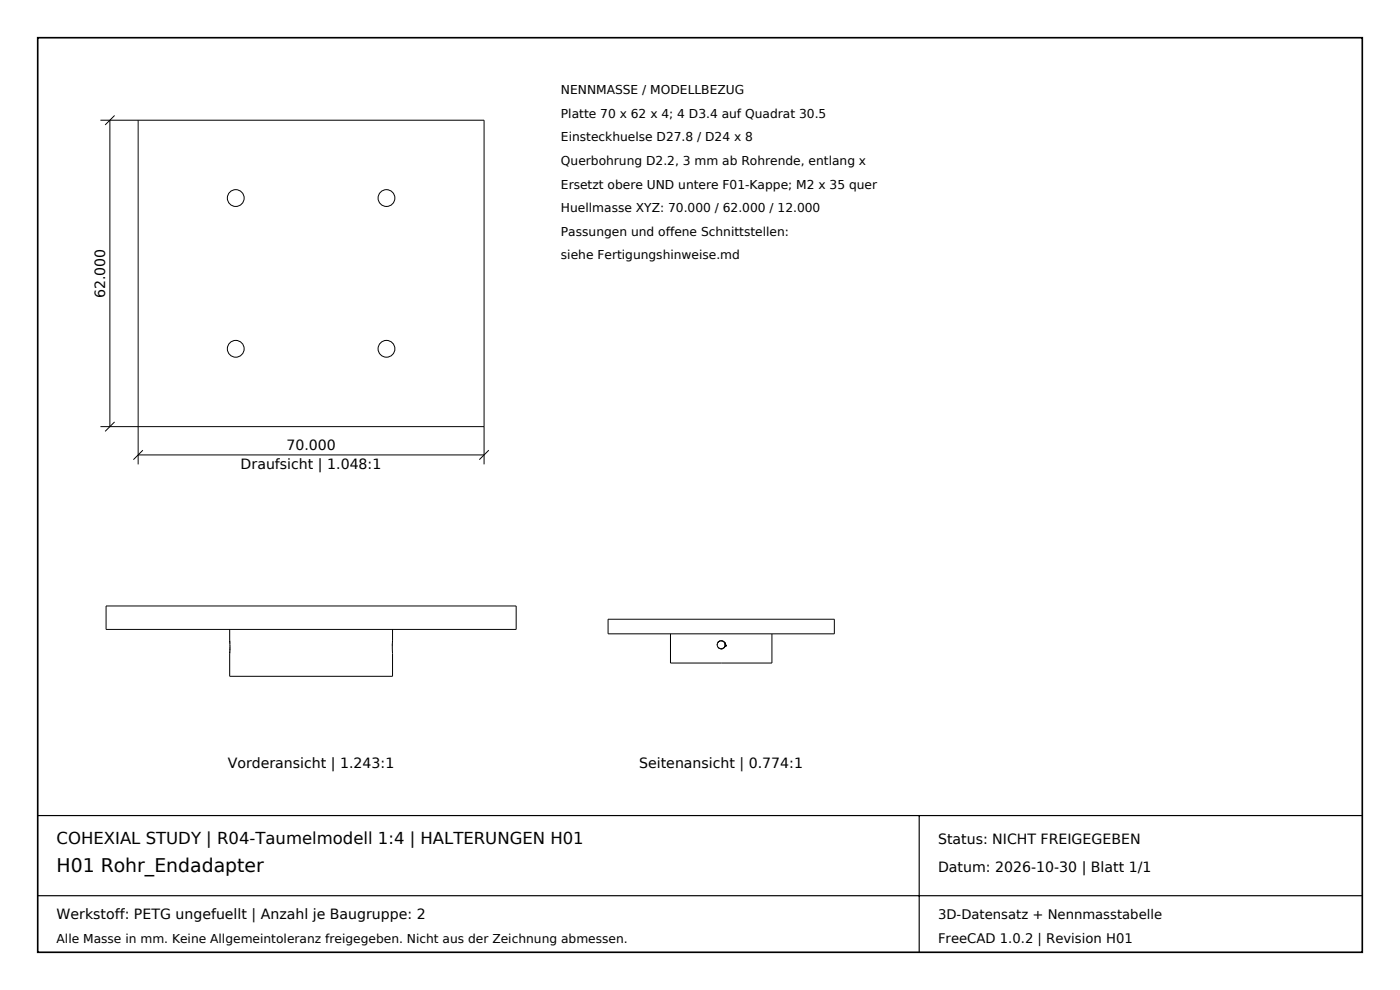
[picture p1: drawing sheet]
<svg xmlns="http://www.w3.org/2000/svg" width="297mm" height="210mm" viewBox="0 0 297 210" stroke-linecap="round" stroke-linejoin="round" font-family="sans-serif">
<defs><g id="words">
<text font-size="4" x="12" y="185">H01 Rohr_Endadapter</text>
<text font-size="3.5" x="12" y="179">COHEXIAL STUDY | R04-Taumelmodell 1:4 | HALTERUNGEN H01</text>
<g font-size="3">
<text x="22.3" y="63.2" transform="rotate(-90 22.3 63.2)">62.000</text>
<text x="60.8" y="95.5">70.000</text>
<text x="51.1" y="99.5">Draufsicht | 1.048:1</text>
<text x="48.3" y="163">Vorderansicht | 1.243:1</text>
<text x="135.6" y="163">Seitenansicht | 0.774:1</text>
<text x="199" y="179">Status: NICHT FREIGEGEBEN</text>
<text x="199" y="185">Datum: 2026-10-30 | Blatt 1/1</text>
<text x="12" y="195">Werkstoff: PETG ungefuellt | Anzahl je Baugruppe: 2</text>
</g>
<g font-size="2.8">
<text x="199" y="195">3D-Datensatz + Nennmasstabelle</text>
<text x="199" y="200">FreeCAD 1.0.2 | Revision H01</text>
</g>
<g font-size="2.6">
<text x="119" y="20">NENNMASSE / MODELLBEZUG</text>
<text x="119" y="25">Platte 70 x 62 x 4; 4 D3.4 auf Quadrat 30.5</text>
<text x="119" y="30">Einsteckhuelse D27.8 / D24 x 8</text>
<text x="119" y="35">Querbohrung D2.2, 3 mm ab Rohrende, entlang x</text>
<text x="119" y="40">Ersetzt obere UND untere F01-Kappe; M2 x 35 quer</text>
<text x="119" y="45">Huellmasse XYZ: 70.000 / 62.000 / 12.000</text>
<text x="119" y="50">Passungen und offene Schnittstellen:</text>
<text x="119" y="55">siehe Fertigungshinweise.md</text>
<text x="12" y="200">Alle Masse in mm. Keine Allgemeintoleranz freigegeben. Nicht aus der Zeichnung abmessen.</text>
</g>
</g></defs>
<path d="M8 8h281v194h-281z" fill-rule="evenodd" fill="#fff" stroke="#000" stroke-width=".35"/>
<path d="M8 173h281M195 173v29M8 190h281" fill="none" stroke="#000" stroke-width=".25"/>
<g fill="none" stroke="#000" stroke-width=".21">
<path d="M21.3 25.5h81.4v73M23.3 25.5v65M24.3 24.5l-2 2M29.3 25.5v73M21.3 90.5h81.4M24.3 89.5l-2 2M29.3 96.5h73.4M30.3 95.5l-2 2M103.7 95.5l-2 2M22.5 128.5h87v5h-87zM48.7 135.9v2.7M48.7 135.9v.3"/>
<path d="M48.7 133.5v2.4M48.7 136.2l.1 .3M48.8 138.2l-.1 .4M48.8 136.8v.1M48.8 137.5v.5M48.8 137.2v.2M83.2 136.7v.2M83.2 136.7h.1M83.2 136.5h.1M83.3 135.9v7.6h-34.6v-4.9M83.3 135.9v.3M83.3 133.5v2.4"/>
<path d="M129 131.4h48v3.1h-48zM142.2 134.5v6.1h21.6v-6.1M152.2 136.7l-.1 .1M152.2 136.9h.1M152.2 137.2h.1M152.3 136.3h.1M152.3 137.3h.1M152.3 137.3l.3 .2M152.4 136.2l-.1 .2M152.4 136.2l-.1 .1M152.4 136.1v.1M152.5 136.1h-.1"/>
<path d="M152.6 137.5h.1M152.6 137.5l.1 .1M152.7 136l-.3 .1M152.7 136l-.2 .1M152.8 137.6h.1M152.9 137.6h.1M153 135.9a.85 .85 0 0 0-.9 .9 .85 .85 0 0 0 .9 .8M153 135.9a.85 .85 0 0 1 .9 .9 .85 .85 0 0 1-.9 .8M153 135.9h.2M153 135.9l-.3 .1M153 135.9l.5 .2 .3 .3M153.1 137.6h-.1"/>
<path d="M153.1 137.6h.1M153.2 137.6h-.2M153.2 137.6h.1M153.2 137.6h-.1M153.3 136h.1M153.4 137.6h-.1M153.4 137.5h.1M153.4 136v.1M153.5 136.1h.1M153.6 136.2h.1M153.6 136.2l.1 .1M153.6 137.3v.1"/>
<path d="M153.6 137.3h.1M153.7 136.2h.1M153.7 136.3a.85 .85 0 0 1 .1 .9 .85 .85 0 0 1-.8 .4M153.7 137.3h-.1M153.7 137.3h.1M153.7 137.2v.1M153.7 137.2h.1M153.8 137.2h.1M153.8 136.4v.1M153.8 136.4h.1M153.8 137.1h.1M153.8 136.5h.1"/>
<path d="M153.8 136.5l.1 .3M153.8 137.1l-.1 .1M153.8 136.6h.1M153.8 136.6v.3M153.8 137h.1M153.8 136.9h.1M153.8 136.9v.1"/>
<circle cx="50" cy="42" r="1.78"/>
<circle cx="82" cy="42" r="1.78"/>
<circle cx="50" cy="74" r="1.78"/>
<circle cx="82" cy="74" r="1.78"/>
</g>
<use href="#words"/>
</svg>
